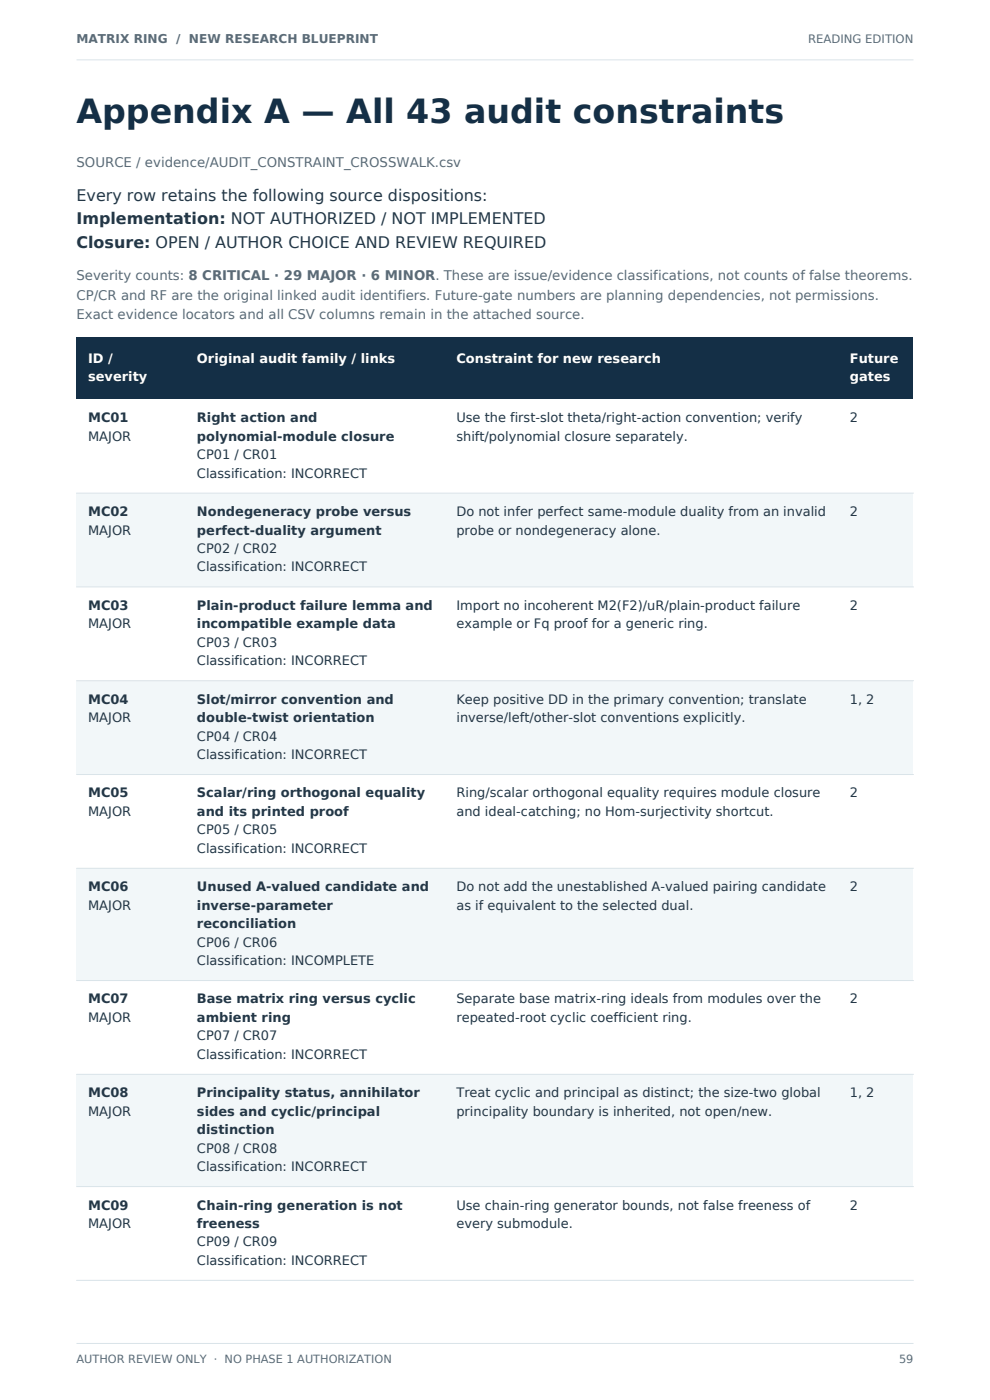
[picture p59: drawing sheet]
<svg xmlns="http://www.w3.org/2000/svg" width="210mm" height="297mm" viewBox="0 0 210 297" stroke-linecap="round" stroke-linejoin="round" font-family="sans-serif">
<defs><g id="words">
<text font-size="7.1" fill="#142f46" x="16.2" y="26.1">Appendix A — All 43 audit constraints</text>
<g font-size="3.4" fill="#243746">
<text x="16.2" y="42.6">Every row retains the following source dispositions:</text>
<text x="16.2" y="47.6">Implementation: NOT AUTHORIZED / NOT IMPLEMENTED</text>
<text x="16.2" y="52.6">Closure: OPEN / AUTHOR CHOICE AND REVIEW REQUIRED</text>
</g>
<g font-size="2.8" fill="#596b78">
<text x="16.2" y="35.5">SOURCE / evidence/AUDIT_CONSTRAINT_CROSSWALK.csv</text>
<text x="16.2" y="59.4">Severity counts: 8 CRITICAL · 29 MAJOR · 6 MINOR. These are issue/evidence classifications, not counts of false theorems.</text>
<text x="16.2" y="63.6">CP/CR and RF are the original linked audit identifiers. Future-gate numbers are planning dependencies, not permissions.</text>
<text x="16.2" y="67.7">Exact evidence locators and all CSV columns remain in the attached source.</text>
</g>
<g font-size="2.8" fill="#fff">
<text x="18.7" y="77">ID /</text>
<text x="41.8" y="77">Original audit family / links</text>
<text x="96.8" y="77">Constraint for new research</text>
<text x="180.3" y="77">Future</text>
<text x="18.7" y="80.8">severity</text>
<text x="180.3" y="80.8">gates</text>
</g>
<g font-size="2.8" fill="#243746">
<text x="18.7" y="89.6">MC01</text>
<text x="41.8" y="89.6">Right action and</text>
<text x="96.8" y="89.6">Use the first-slot theta/right-action convention; verify</text>
<text x="180.3" y="89.6">2</text>
<text x="18.7" y="93.5">MAJOR</text>
<text x="41.8" y="93.5">polynomial-module closure</text>
<text x="96.8" y="93.5">shift/polynomial closure separately.</text>
<text x="41.8" y="97.4">CP01 / CR01</text>
<text x="41.8" y="101.3">Classification: INCORRECT</text>
<text x="18.7" y="109.5">MC02</text>
<text x="18.7" y="113.4">MAJOR</text>
<text x="41.8" y="109.5">Nondegeneracy probe versus</text>
<text x="41.8" y="113.4">perfect-duality argument</text>
<text x="96.8" y="109.5">Do not infer perfect same-module duality from an invalid</text>
<text x="96.8" y="113.4">probe or nondegeneracy alone.</text>
<text x="180.3" y="109.5">2</text>
<text x="41.8" y="117.3">CP02 / CR02</text>
<text x="41.8" y="121.2">Classification: INCORRECT</text>
<text x="18.7" y="129.4">MC03</text>
<text x="41.8" y="129.4">Plain-product failure lemma and</text>
<text x="96.8" y="129.4">Import no incoherent M2(F2)/uR/plain-product failure</text>
<text x="180.3" y="129.4">2</text>
<text x="18.7" y="133.3">MAJOR</text>
<text x="41.8" y="133.3">incompatible example data</text>
<text x="41.8" y="137.2">CP03 / CR03</text>
<text x="96.8" y="133.3">example or Fq proof for a generic ring.</text>
<text x="41.8" y="141.1">Classification: INCORRECT</text>
<text x="18.7" y="149.3">MC04</text>
<text x="41.8" y="149.3">Slot/mirror convention and</text>
<text x="96.8" y="149.3">Keep positive DD in the primary convention; translate</text>
<text x="180.3" y="149.3">1, 2</text>
<text x="18.7" y="153.2">MAJOR</text>
<text x="41.8" y="153.2">double-twist orientation</text>
<text x="96.8" y="153.2">inverse/left/other-slot conventions explicitly.</text>
<text x="41.8" y="157.1">CP04 / CR04</text>
<text x="41.8" y="161">Classification: INCORRECT</text>
<text x="18.7" y="169.2">MC05</text>
<text x="18.7" y="173.1">MAJOR</text>
<text x="41.8" y="169.2">Scalar/ring orthogonal equality</text>
<text x="41.8" y="173.1">and its printed proof</text>
<text x="96.8" y="169.2">Ring/scalar orthogonal equality requires module closure</text>
<text x="96.8" y="173.1">and ideal-catching; no Hom-surjectivity shortcut.</text>
<text x="180.3" y="169.2">2</text>
<text x="41.8" y="177">CP05 / CR05</text>
<text x="41.8" y="180.9">Classification: INCORRECT</text>
<text x="18.7" y="189.1">MC06</text>
<text x="41.8" y="189.1">Unused A-valued candidate and</text>
<text x="96.8" y="189.1">Do not add the unestablished A-valued pairing candidate</text>
<text x="180.3" y="189.1">2</text>
<text x="18.7" y="193">MAJOR</text>
<text x="41.8" y="193">inverse-parameter</text>
<text x="41.8" y="196.9">reconciliation</text>
<text x="96.8" y="193">as if equivalent to the selected dual.</text>
<text x="41.8" y="200.8">CP06 / CR06</text>
<text x="41.8" y="204.7">Classification: INCOMPLETE</text>
<text x="18.7" y="212.9">MC07</text>
<text x="41.8" y="212.9">Base matrix ring versus cyclic</text>
<text x="96.8" y="212.9">Separate base matrix-ring ideals from modules over the</text>
<text x="180.3" y="212.9">2</text>
<text x="18.7" y="216.8">MAJOR</text>
<text x="41.8" y="216.8">ambient ring</text>
<text x="41.8" y="220.7">CP07 / CR07</text>
<text x="96.8" y="216.8">repeated-root cyclic coefficient ring.</text>
<text x="41.8" y="224.6">Classification: INCORRECT</text>
<text x="18.7" y="232.8">MC08</text>
<text x="41.8" y="232.8">Principality status, annihilator</text>
<text x="96.8" y="232.8">Treat cyclic and principal as distinct; the size-two global</text>
<text x="180.3" y="232.8">1, 2</text>
<text x="18.7" y="236.7">MAJOR</text>
<text x="41.8" y="236.7">sides and cyclic/principal</text>
<text x="96.8" y="236.7">principality boundary is inherited, not open/new.</text>
<text x="41.8" y="240.6">distinction</text>
<text x="41.8" y="244.5">CP08 / CR08</text>
<text x="41.8" y="248.4">Classification: INCORRECT</text>
<text x="18.7" y="256.6">MC09</text>
<text x="41.8" y="256.6">Chain-ring generation is not</text>
<text x="96.8" y="256.6">Use chain-ring generator bounds, not false freeness of</text>
<text x="180.3" y="256.6">2</text>
<text x="18.7" y="260.5">MAJOR</text>
<text x="41.8" y="260.5">freeness</text>
<text x="96.8" y="260.5">every submodule.</text>
<text x="41.8" y="264.4">CP09 / CR09</text>
<text x="41.8" y="268.3">Classification: INCORRECT</text>
</g>
<text font-size="2.6" fill="#596b78" x="16.2" y="9.2">MATRIX RING / NEW RESEARCH BLUEPRINT</text>
<text font-size="2.5" fill="#596b78" x="171.4" y="9.2">READING EDITION</text>
<g font-size="2.4" fill="#596b78">
<text x="16.2" y="289.2">AUTHOR REVIEW ONLY · NO PHASE 1 AUTHORIZATION</text>
<text x="190.7" y="289.2">59</text>
</g>
</g></defs>
<path d="M16.2 12.7h177.6M16.2 285h177.6" fill="none" stroke="#d9e3e9" stroke-width=".21"/>
<path d="M16.2 71.5h177.6v13.2h-177.6z" fill-rule="evenodd" fill="#142f46"/>
<path d="M16.2 84.7h177.6v19.9h-177.6z" fill-rule="evenodd" fill="#fff"/>
<path d="M16.2 104.6h177.6v19.9h-177.6z" fill-rule="evenodd" fill="#f2f7f9"/>
<path d="M16.2 124.5h177.6v19.9h-177.6z" fill-rule="evenodd" fill="#fff"/>
<path d="M16.2 144.4h177.6v19.9h-177.6z" fill-rule="evenodd" fill="#f2f7f9"/>
<path d="M16.2 164.3h177.6v19.9h-177.6z" fill-rule="evenodd" fill="#fff"/>
<path d="M16.2 184.2h177.6v23.8h-177.6z" fill-rule="evenodd" fill="#f2f7f9"/>
<path d="M16.2 208h177.6v19.9h-177.6z" fill-rule="evenodd" fill="#fff"/>
<path d="M16.2 227.9h177.6v23.8h-177.6z" fill-rule="evenodd" fill="#f2f7f9"/>
<path d="M16.2 251.7h177.6v19.9h-177.6z" fill-rule="evenodd" fill="#fff"/>
<path d="M16.2 104.6h177.6M16.2 124.5h177.6M16.2 144.4h177.6M16.2 164.3h177.6M16.2 184.2h177.6M16.2 208h177.6M16.2 227.9h177.6M16.2 251.7h177.6M16.2 271.6h177.6" fill="none" stroke="#d9e3e9" stroke-width=".21"/>
<use href="#words"/>
</svg>
